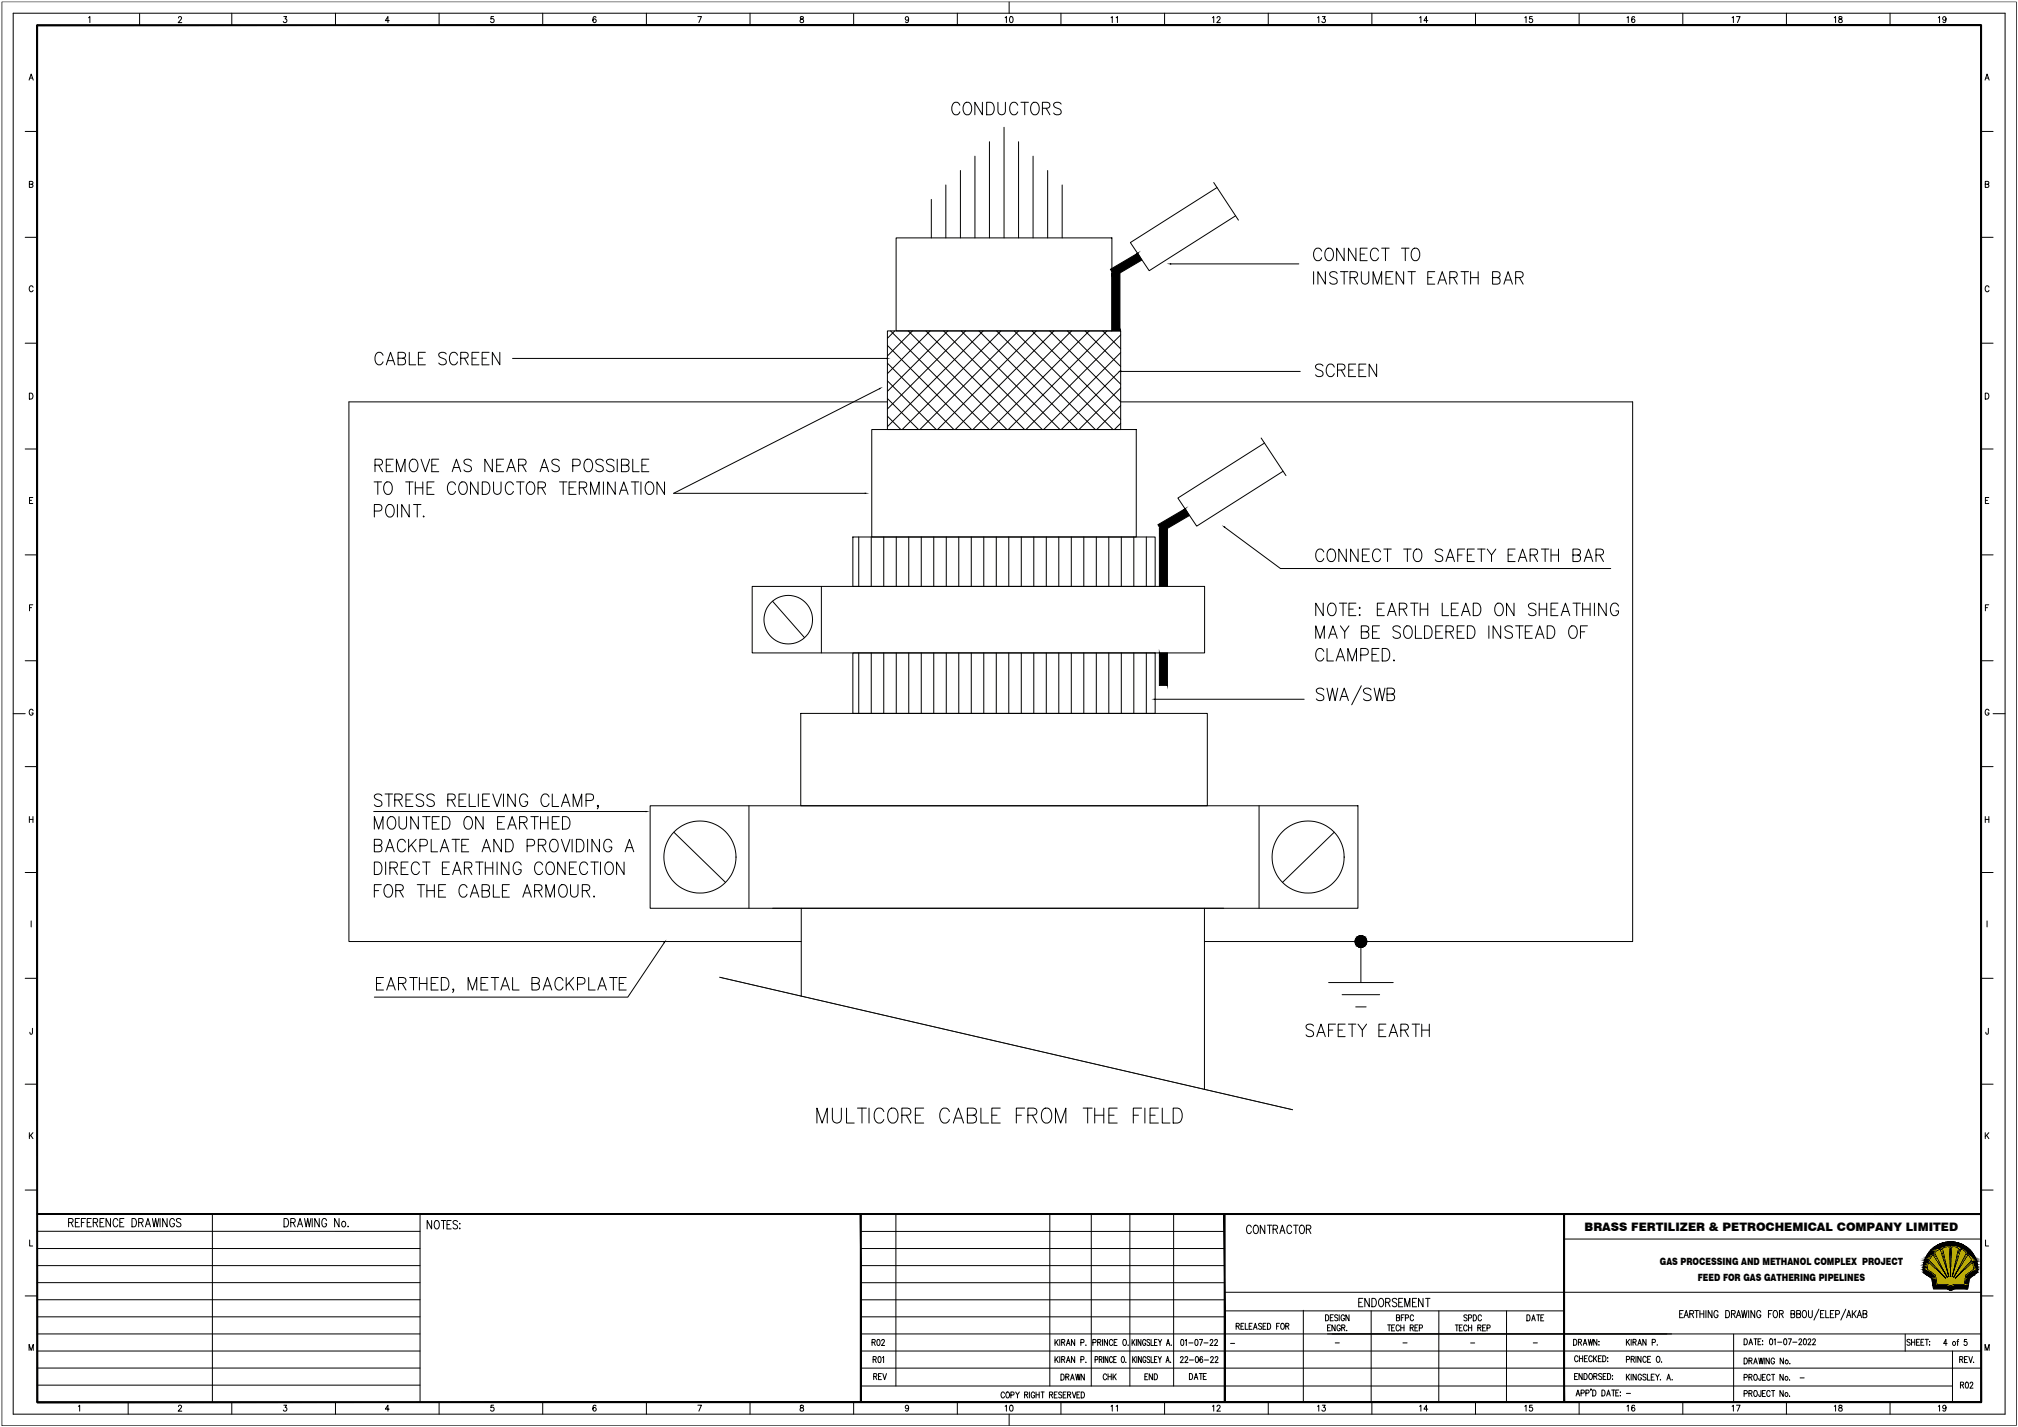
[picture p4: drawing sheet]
<svg xmlns="http://www.w3.org/2000/svg" width="1189mm" height="841mm" viewBox="0 0 1189 841" stroke-linecap="round" stroke-linejoin="round" font-family="sans-serif">
<defs><g id="words">
<text font-size="6.9" x="933" y="725">BRASS FERTILIZER &amp; PETROCHEMICAL COMPANY LIMITED</text>
<g font-size="5.9">
<text x="978" y="746">GAS PROCESSING AND METHANOL COMPLEX PROJECT</text>
<text x="1000" y="755">FEED FOR GAS GATHERING PIPELINES</text>
</g>
</g></defs>
<!-- layer: 0 -->
<g fill="none" stroke="#000" stroke-width=".59">
<path d="M565 62a2.4 2.4 0 0 0-2-2 2.4 2.4 0 0 0-2 3v2a2.4 2.4 0 0 0 2 3 2.4 2.4 0 0 0 2-2M569 61v-1a4 4 0 0 1 4 3 4 4 0 0 1-2 4v1a4 4 0 0 1-4-3 4 4 0 0 1 2-4zM579 60v8l-5-8v8M581 60a4 4 0 0 1 5 4 4 4 0 0 1-5 4zM588 60v6a2.2 2.2 0 0 0 2 2 2.2 2.2 0 0 0 2-2v-6M592 75v65M600 62a2.4 2.4 0 0 0-3-2 2.4 2.4 0 0 0-2 3v2a2.4 2.4 0 0 0 2 3 2.4 2.4 0 0 0 3-2M601 60h5M604 60v8M608 61l1-1a4 4 0 0 1 3 3 4 4 0 0 1-1 4l-1 1a4 4 0 0 1-3-3 4 4 0 0 1 1-4zM614 64l4-1 1-1-1-1-1-1h-3v8M616 64l3 4"/>
<path d="M625 61a2.4 2.4 0 0 0-2-1 2.4 2.4 0 0 0-2 2v1l4 1a1.8 1.8 0 0 1 0 2 1.8 1.8 0 0 1-1 2l-3-1M574 92v48M583 84v56M600 84v56M609 92v48M549 118v22M557 109v31M566 100v40M617 100v40M626 109v31M715 108l15 22M717 111l-51 32 11 17 51-33"/>
<path d="M528 140h127v55h-127zM690 156h75M779 148a2.4 2.4 0 0 0-3-2 2.4 2.4 0 0 0-2 3v2a2.4 2.4 0 0 0 2 3 2.4 2.4 0 0 0 3-2M782 147v-1a4 4 0 0 1 4 3 4 4 0 0 1-2 4v1a4 4 0 0 1-4-3 4 4 0 0 1 2-4zM792 146v8l-5-8v8M799 146v8l-5-8v8M801 150h3M805 146h-4v8h4M812 148a2.4 2.4 0 0 0-3-2 2.4 2.4 0 0 0-2 3v2a2.4 2.4 0 0 0 2 3 2.4 2.4 0 0 0 3-2M814 146h4M816 146v8M826 146h4"/>
<path d="M828 146v8M833 147v-1a4 4 0 0 1 4 3 4 4 0 0 1-2 4v1a4 4 0 0 1-4-3 4 4 0 0 1 2-4zM774 160v7M781 160v7l-5-7v7M788 161a2.4 2.4 0 0 0-3-1 2.4 2.4 0 0 0-2 2l1 1 3 1a1.8 1.8 0 0 1 1 2 1.8 1.8 0 0 1-2 1h-2l-1-1M790 160h4M792 160v7M795 164l4-1 1-1-1-1-1-1h-3v7M798 164l2 3M802 160v5a2.2 2.2 0 0 0 2 2 2.2 2.2 0 0 0 2-2v-5M809 167v-7l2 7 3-7v7M817 164h2"/>
<path d="M821 160h-4v7h4M827 160v7l-4-7v7M829 160h5M832 160v7M841 164h3M845 160h-4v7h4M847 167l3-7 2 7M848 165h3M854 164l4-1 1-1-1-1-1-1h-3v7M856 164l3 3M861 160h4M863 160v7"/>
<path d="M866 164h5M866 160v7M871 160v7M879 164l4-1 1-1-1-1-1-1h-3v7h3a2 2 0 0 0 2-1 2 2 0 0 0-2-2M886 167l2-7 3 7M887 165h3M893 164h3l1-2a1.7 1.7 0 0 0-1-2h-3v7M895 164l2 3M523 195h137v58h-137zM525 195l58 58M527 195l-4 4M535 195l58 58"/>
<path d="M538 195l-15 15M545 195l59 58M548 195l-25 25M556 195l58 58M558 195l-35 36M566 195l58 58M569 195l-46 46M577 195l58 58M579 195l-56 56M587 195l58 58M590 195l-58 58M598 195l58 58"/>
<path d="M600 195l-58 58M608 195l52 52M610 195l-58 58M618 195l42 42h302v318h-252M621 195l-58 58M629 195l31 31M631 195l-58 58M639 195l21 21M642 195l-58 58M650 195l10 11M652 195l-58 58M660 195h.1"/>
<path d="M660 197l-56 56M226 209a2.4 2.4 0 0 0-3-1 2.4 2.4 0 0 0-2 2v2a2.4 2.4 0 0 0 2 3 2.4 2.4 0 0 0 3-2M228 215l2-7 3 7M229 213h3M235 211h2a1.7 1.7 0 0 0 2-2 1.7 1.7 0 0 0-2-1h-2v7h2a2 2 0 0 0 2-2 2 2 0 0 0-2-2M241 208v7h4M246 211h3M251 208h-5v7h5M263 209a2.4 2.4 0 0 0-3-1 2.4 2.4 0 0 0-2 1l1 1 3 2a1.8 1.8 0 0 1 1 2 1.8 1.8 0 0 1-2 1h-1l-2-1M270 209a2.4 2.4 0 0 0-3-1 2.4 2.4 0 0 0-2 2v2a2.4 2.4 0 0 0 2 3 2.4 2.4 0 0 0 3-2M271 211h4l1-1v-2h-2h-3v7M274 211l2 4"/>
<path d="M278 211h3M282 208h-4v7h4M284 211h3M288 208h-4v7h4M294 208v7l-4-7v7M302 211h220M523 214l39 39M523 204l49 49M660 208l-45 45M660 218l-35 35M661 219h105M779 216a2.4 2.4 0 0 0-2-2 2.4 2.4 0 0 0-2 2l1 1 3 2a1.8 1.8 0 0 1 0 2 1.8 1.8 0 0 1-1 1h-2l-1-1"/>
<path d="M786 216a2.4 2.4 0 0 0-3-1 2.4 2.4 0 0 0-2 2v2a2.4 2.4 0 0 0 2 3 2.4 2.4 0 0 0 3-2M788 218h4v-1v-2h-1h-3v7M790 218l2 4M795 218h2M799 215h-4v7h4M801 218h2M805 215h-4v7h4M811 215v7l-4-7v7M518 229l-121 62h113M523 237h-317v318h266M523 235l18 18M523 224l29 29"/>
<path d="M660 229l-24 24M660 239l-14 14M514 253h155v63h-155zM523 245l8 8M660 250l-3 3M743 258l15 22M221 274h4v-1v-2h-1h-3v7M223 274l2 4M228 274h2M232 271h-4v7h4M234 278v-7l2 7 3-7v7M242 271h1a4 4 0 0 1 3 3 4 4 0 0 1-1 4h-1a4 4 0 0 1-3-3 4 4 0 0 1 1-4z"/>
<path d="M248 271l3 7 2-7M254 274h3M258 271h-4v7h4M266 278l3-7 2 7M267 276h3M278 272a2.4 2.4 0 0 0-3-1 2.4 2.4 0 0 0-2 1l1 1 3 2a1.8 1.8 0 0 1 1 2 1.8 1.8 0 0 1-2 1h-2l-1-1M290 271v7l-4-7v7M293 274h2M297 271h-4v7h4M299 278l2-7 3 7M300 276h3M306 274h3l1-1v-2h-2h-2v7"/>
<path d="M308 274l2 4M318 278l3-7 2 7M319 276h3M330 272a2.4 2.4 0 0 0-3-1 2.4 2.4 0 0 0-2 1l1 1 3 2a1.8 1.8 0 0 1 0 2 1.8 1.8 0 0 1-1 1h-2l-1-1M337 274h3a2 2 0 0 0 2-1 2 2 0 0 0-2-2h-3v7M345 271h1a4 4 0 0 1 3 3 4 4 0 0 1-1 4h-1a4 4 0 0 1-3-3 4 4 0 0 1 1-4zM355 272a2.4 2.4 0 0 0-2-1 2.4 2.4 0 0 0-2 1l1 1 3 2a1.8 1.8 0 0 1 0 2 1.8 1.8 0 0 1-1 1h-2l-1-1M362 272a2.4 2.4 0 0 0-3-1 2.4 2.4 0 0 0-2 1l1 1 3 2a1.8 1.8 0 0 1 1 2 1.8 1.8 0 0 1-2 1h-2l-1-1M364 271v7M366 274h4l1-1-1-2h-1h-3v7h3a1.9 1.9 0 0 0 2-2 1.9 1.9 0 0 0-2-2M373 271v7h4M378 274h3"/>
<path d="M382 271h-4v7h4M745 261l-51 33 11 16 51-32M220 284h5M223 284v7M227 284a3 3 0 0 1 4 2 3 3 0 0 1 0 4 2.4 2.4 0 0 1-3 1 2.4 2.4 0 0 1-2-2v-2zM228 298a2.5 2.5 0 0 1 4 2v2a2.5 2.5 0 0 1-2 3 2.5 2.5 0 0 1-3-3v-3zM234 297v8M239 284h4M241 297v8l-4-8v8M241 284v7M244 297h4M245 284v7"/>
<path d="M245 287h4M246 297v8M249 284v7M252 287h2M256 284h-4v7h4M268 286a2.4 2.4 0 0 0-3-2 2.4 2.4 0 0 0-1 3v2a2.4 2.4 0 0 0 1 2 2.4 2.4 0 0 0 3-1M272 284a3 3 0 0 1 3 2 3 3 0 0 1 0 4 2.4 2.4 0 0 1-3 1 2.4 2.4 0 0 1-2-2v-2zM282 284v7l-5-7v7M284 284a4 4 0 0 1 5 4 4 4 0 0 1-5 3zM291 284v5a2.2 2.2 0 0 0 2 2 2.2 2.2 0 0 0 2-2v-5M302 286a2.4 2.4 0 0 0-2-2 2.4 2.4 0 0 0-2 3v2a2.4 2.4 0 0 0 2 2 2.4 2.4 0 0 0 2-1M304 284h5"/>
<path d="M307 284v7M311 284a3 3 0 0 1 4 2 3 3 0 0 1 0 4 2.4 2.4 0 0 1-3 1 2.4 2.4 0 0 1-2-2v-3zM317 287h3a1.7 1.7 0 0 0 1-1 1.7 1.7 0 0 0-1-2h-3v7M319 287l2 4M330 284h4M332 284v7M335 287h3M339 284h-4v7h4M341 287h3a1.7 1.7 0 0 0 2-1 1.7 1.7 0 0 0-2-2h-3v7M343 287l3 4M348 291v-7l2 7 3-7v7M356 284v7"/>
<path d="M362 284v7l-4-7v7M365 291l2-7 3 7M366 289h3M372 284h4M374 284v7M378 284v7M381 284a3 3 0 0 1 4 2 3 3 0 0 1 0 4 2.4 2.4 0 0 1-3 1 2.4 2.4 0 0 1-2-2v-2zM391 284v7l-4-7v7M221 301h2a1.9 1.9 0 0 0 2-2 1.9 1.9 0 0 0-2-2h-2v8M250 304v1v-1M502 316h179v30h-179zM506 316v30"/>
<path d="M513 316v30M521 316v30M528 316v30M535 316v30M543 316v30M550 316v30M557 316v30M565 316v30M572 316v30M580 316v30M587 316v30M594 316v30"/>
<path d="M602 316v30M609 316v30M616 316v30M624 316v30M631 316v30M638 316v30M646 316v30M653 316v30M661 316v30M668 316v30M675 316v30M721 311l33 24h195"/>
<path d="M780 325a2.4 2.4 0 0 0-3-1 2.4 2.4 0 0 0-2 2v2a2.4 2.4 0 0 0 2 3 2.4 2.4 0 0 0 3-2M783 324h1a4 4 0 0 1 3 2 4 4 0 0 1-1 5h-1a4 4 0 0 1-3-3 4 4 0 0 1 1-4zM793 324v7l-4-7v7M800 324v7l-4-7v7M803 327h2M807 324h-4v7h4M813 325a2.4 2.4 0 0 0-3-1 2.4 2.4 0 0 0-1 2v2a2.4 2.4 0 0 0 1 3 2.4 2.4 0 0 0 3-2M815 324h5M817 324v7M827 324h4M829 324v7M834 324h1a4 4 0 0 1 3 2 4 4 0 0 1-2 5 4 4 0 0 1-4-3 4 4 0 0 1 2-4z"/>
<path d="M850 325a2.4 2.4 0 0 0-2-2 2.4 2.4 0 0 0-2 2v1l3 2a1.8 1.8 0 0 1 1 2 1.8 1.8 0 0 1-2 1h-2v-1M852 331l2-7 3 7M853 329h3M859 327h2M863 324h-4v7M864 327h3M869 324h-5v7h5M870 324h5M873 324v7M876 324l3 3 2-3M879 327v4M888 327h3"/>
<path d="M893 324h-5v7h5M894 331l3-7 3 7M895 329h4M901 327h3l2-1a1.7 1.7 0 0 0-2-2h-3v7M904 327l2 4M908 324h4M910 324v7M914 327h4M914 324v7M918 324v7M927 327h2l2-1a1.8 1.8 0 0 0-2-2h-2v7h2a1.9 1.9 0 0 0 2-2 1.9 1.9 0 0 0-2-2M933 331l3-7 2 7"/>
<path d="M934 329h3M940 327h4l1-1-1-2h-1h-3v7M942 327l3 4M443 346h267v39h-267zM455 354l19 22M484 346v39M780 355v8l-5-8v8M783 356a3 3 0 0 1 4 1 3 3 0 0 1 0 4 2.4 2.4 0 0 1-3 2 2.4 2.4 0 0 1-2-3v-3zM789 355h4M791 355v8M795 359h2M799 355h-4v8h4"/>
<path d="M801 358v1zM811 359h3M816 355h-5v8h5M824 359h3a1.8 1.8 0 0 0 2-1 1.8 1.8 0 0 0-1-2l-4-1v8M827 359l2 4M831 355h4M833 355v8M837 359h4M837 355v8M841 355v8M850 355v8h3M855 359h3"/>
<path d="M859 355h-4v8h4M868 355a4 4 0 0 1 4 4 4 4 0 0 1-4 4zM882 356a3 3 0 0 1 4 1 3 3 0 0 1-1 4 2.4 2.4 0 0 1-3 2 2.4 2.4 0 0 1-1-3v-3zM892 355v8l-4-8v8M905 357a2.4 2.4 0 0 0-3-2 2.4 2.4 0 0 0-2 2l1 1 3 2a1.8 1.8 0 0 1 1 2 1.8 1.8 0 0 1-2 1h-2l-1-1M907 359h4M907 355v8M911 355v8M914 359h2M918 355h-4v8h4M927 355h4M929 355v8"/>
<path d="M932 359h5M932 355v8M937 355v8M939 355v8M946 355v8l-4-8v8M954 357a2.4 2.4 0 0 0-3-2 2.4 2.4 0 0 0-2 3v2a2.4 2.4 0 0 0 2 3 2.4 2.4 0 0 0 3-3h-2M775 376v-7l3 7 2-7v7M783 376l2-7 3 7M784 374h3M790 369l2 3 3-3M792 372v4M801 362v1z"/>
<path d="M802 372h3l1-1a1.7 1.7 0 0 0-1-2h-3v7h3a2 2 0 0 0 1-2 2 2 0 0 0-1-2M809 372h2M813 369h-4v7h4M817 363l3-8 2 8M818 360h4M825 370a2.4 2.4 0 0 0-2-1 2.4 2.4 0 0 0-2 2v1l3 1a1.8 1.8 0 0 1 1 2 1.8 1.8 0 0 1-2 1h-2v-1M828 369a2.5 2.5 0 0 1 4 3v1a2.5 2.5 0 0 1-3 3 2.5 2.5 0 0 1-2-3v-2zM834 369v7h4M839 369a4 4 0 0 1 5 4 4 4 0 0 1-5 3zM846 372h2M850 369h-4v7h4M852 372h3l1-1a1.7 1.7 0 0 0-1-2h-3v7"/>
<path d="M854 372l2 4M859 372h2M861 363l3-8 2 8M862 360h3M863 369h-4v7h4M864 369a4 4 0 0 1 5 4 4 4 0 0 1-5 3zM877 369v7M884 369v7l-4-7v7M891 370a2.4 2.4 0 0 0-2-1 2.4 2.4 0 0 0-2 2v1l3 1a1.8 1.8 0 0 1 1 2 1.8 1.8 0 0 1-2 1h-2v-1M893 369h4M895 369v7M899 372h2"/>
<path d="M903 369h-4v7h4M905 376l2-7 3 7M906 374h3M912 369a4 4 0 0 1 4 4 4 4 0 0 1-4 3zM920 363l2-8 3 8M921 360h3M925 369h1a4 4 0 0 1 3 3 4 4 0 0 1-1 4h-1a4 4 0 0 1-3-3 4 4 0 0 1 1-4zM931 372h3M935 369h-4v7M502 385h179v35h-179zM506 385v35M513 385v35"/>
<path d="M521 385v35M528 385v35M535 385v35M543 385v35M550 385v35M557 385v35M565 385v35M572 385v35M580 385v35M587 385v35M594 385v35M602 385v35"/>
<path d="M609 385v35M616 385v35M624 385v35M631 385v35M638 385v35M646 385v35M653 385v35M661 385v35M668 385v35M675 385v35M780 384a2.4 2.4 0 0 0-3-2 2.4 2.4 0 0 0-2 3v2a2.4 2.4 0 0 0 2 3 2.4 2.4 0 0 0 3-2M782 382v8h4"/>
<path d="M787 390l3-8 2 8M788 387h3M794 390v-8l3 8 2-8v8M802 386h2a1.9 1.9 0 0 0 2-2 1.9 1.9 0 0 0-2-2h-2v8M808 386h3M812 382h-4v8h4M814 382a4 4 0 0 1 5 4 4 4 0 0 1-5 4zM821 389h1M680 412h88M780 407a2.4 2.4 0 0 0-3-2 2.4 2.4 0 0 0-2 2l1 1 3 2a1.8 1.8 0 0 1 1 2 1.8 1.8 0 0 1-2 1h-1l-2-1M782 406l1 7 2-7 2 7 1-7M789 413l3-7 2 7"/>
<path d="M790 410h3M802 404l-6 11M808 407a2.4 2.4 0 0 0-3-2 2.4 2.4 0 0 0-2 2l1 1 3 2a1.8 1.8 0 0 1 1 2 1.8 1.8 0 0 1-2 1h-2l-1-1M810 406l1 7 2-7 1 7 2-7M817 409h4l1-1-1-2h-1h-3v7h3a2 2 0 0 0 2-2 2 2 0 0 0-2-2M472 420h239v55h-239zM220 478h161M225 469a2.4 2.4 0 0 0-2-1 2.4 2.4 0 0 0-2 2v1l3 1a1.8 1.8 0 0 1 1 2 1.8 1.8 0 0 1-2 1h-2v-1M227 468h4M229 468v7M233 471h2l2-1a1.7 1.7 0 0 0-2-2h-2v7M235 471l2 4"/>
<path d="M239 471h3M243 468h-4v7h4M250 469a2.4 2.4 0 0 0-3-1 2.4 2.4 0 0 0-2 2l1 1 3 1a1.8 1.8 0 0 1 1 2 1.8 1.8 0 0 1-2 1h-2l-1-1M256 469a2.4 2.4 0 0 0-3-1 2.4 2.4 0 0 0-2 2l1 1 3 1a1.8 1.8 0 0 1 1 2 1.8 1.8 0 0 1-2 1h-2l-1-1M264 471h3l1-1a1.7 1.7 0 0 0-1-2h-3v7M266 471l2 4M270 471h3M275 468h-5v7h5M276 468v7h4M282 468v7M284 471h3M288 468h-4v7h4"/>
<path d="M290 468l3 7 2-7M297 468v7M304 468v7l-5-7v7M311 470a2.4 2.4 0 0 0-3-2 2.4 2.4 0 0 0-2 3v2a2.4 2.4 0 0 0 2 2 2.4 2.4 0 0 0 3-2h-2M323 470a2.4 2.4 0 0 0-2-2 2.4 2.4 0 0 0-2 3v2a2.4 2.4 0 0 0 2 2 2.4 2.4 0 0 0 2-1M325 468v7h4M331 475l2-7 3 7M332 473h3M338 475v-7l2 7 3-7v7M345 472h3a2 2 0 0 0 2-2 2 2 0 0 0-2-2h-3v7M352 475v2M383 475h417v60h-417z"/>
<path d="M441 475v60M742 475v60M221 489v-8l2 8 3-8v8M221 498h3l1-1v-2h-2h-2v7h2a1.9 1.9 0 0 0 2-2 1.9 1.9 0 0 0-2-2M228 500h3M229 482l1-1a4 4 0 0 1 3 3 4 4 0 0 1-1 4 3 3 0 0 1-4-1 3 3 0 0 1 0-4zM235 481v6a2.2 2.2 0 0 0 2 2 2.2 2.2 0 0 0 3-2v-6M239 496a2.4 2.4 0 0 0-3-1 2.4 2.4 0 0 0-2 2v2a2.4 2.4 0 0 0 2 3 2.4 2.4 0 0 0 3-2M241 495v7M242 498l3 4M245 495l-4 5M246 481v8l-4-8v8"/>
<path d="M247 499h3a2 2 0 0 0 2-2 2 2 0 0 0-2-2h-3v7M249 481h4M251 481v8M254 495v7h4M255 485h2M259 481h-4v8h4M260 500h3M261 481a4 4 0 0 1 4 4 4 4 0 0 1-4 4zM266 495h5M269 495v7M272 498h3M275 482a3 3 0 0 1 3 1 3 3 0 0 1 0 4 2.4 2.4 0 0 1-3 2 2.4 2.4 0 0 1-2-3l1-3z"/>
<path d="M276 495h-4v7h4M285 481v8l-5-8v8M285 500h3M293 485h3M295 495v7l-4-7v7M297 481h-4v8h4M298 495a4 4 0 0 1 4 3 4 4 0 0 1-4 4zM299 489l3-8 2 8M300 486h3M306 485l4-1 1-1-1-1-1-1h-3v8M308 485l3 4M311 499h2a2 2 0 0 0 2-2 2 2 0 0 0-2-2h-2v7"/>
<path d="M313 481h4M315 481v8M317 498h4l1-1-1-2h-1h-3v7M318 485h5M318 481v8M319 498l3 4M323 481v8M325 495h1a4 4 0 0 1 3 3 4 4 0 0 1-1 4h-1a4 4 0 0 1-3-3 4 4 0 0 1 1-4zM325 485h3M329 481h-4v8h4M331 495l2 7 3-7M331 481a4 4 0 0 1 5 4 4 4 0 0 1-5 4z"/>
<path d="M337 495v7M340 495a4 4 0 0 1 4 3 4 4 0 0 1-4 4zM346 495v7M353 495v7l-4-7v7M360 496a2.4 2.4 0 0 0-2-1 2.4 2.4 0 0 0-2 2v2a2.4 2.4 0 0 0 2 3 2.4 2.4 0 0 0 2-3h-1M369 500h3M397 490l30 30M786 490l-30 30M221 508a4 4 0 0 1 4 4 4 4 0 0 1-4 3zM227 502l3-7 2 7M227 508v7M230 512l3-1 1-1v-1l-1-1h-3v7"/>
<path d="M232 512l2 3M236 512h3M240 508h-4v7h4M247 510a2.4 2.4 0 0 0-3-2 2.4 2.4 0 0 0-2 3v2a2.4 2.4 0 0 0 2 2 2.4 2.4 0 0 0 3-1M249 508h4M251 508v7M259 502l3-7 2 7M261 512h2M265 508h-4v7h4M267 515l2-7 3 7M268 513h3M274 512h2a1.7 1.7 0 0 0 2-2 1.7 1.7 0 0 0-2-2h-2v7"/>
<path d="M276 512l2 3M280 508h5M282 508v7M284 502l3-7 2 7M286 512h4M286 508v7M290 508v7M293 508v7M300 508v7l-5-7v7M307 510a2.4 2.4 0 0 0-3-2 2.4 2.4 0 0 0-2 3v2a2.4 2.4 0 0 0 3 2 2.4 2.4 0 0 0 2-2h-2M320 510a2.4 2.4 0 0 0-3-2 2.4 2.4 0 0 0-2 3v2a2.4 2.4 0 0 0 2 2 2.4 2.4 0 0 0 3-1M323 508a3 3 0 0 1 4 2 3 3 0 0 1-1 4 2.4 2.4 0 0 1-3 1 2.4 2.4 0 0 1-1-2v-3z"/>
<path d="M333 508v7l-4-7v7M335 512h3M340 508h-5v7h5M346 510a2.4 2.4 0 0 0-3-2 2.4 2.4 0 0 0-2 3v2a2.4 2.4 0 0 0 2 2 2.4 2.4 0 0 0 3-1M348 508h4M350 508v7M354 508v7M358 508a3 3 0 0 1 3 2 3 3 0 0 1 0 4 2.4 2.4 0 0 1-3 1 2.4 2.4 0 0 1-2-2l1-3zM368 508v7l-5-7v7M368 502l3-7 2 7M221 525h2M225 521h-4v8"/>
<path d="M227 522l1-1a4 4 0 0 1 3 3 4 4 0 0 1-1 4l-1 1a4 4 0 0 1-3-3 4 4 0 0 1 1-4zM233 525h4l1-2-1-1-1-1h-3v8M235 525l3 4M246 521h4M248 521v8M251 525h5M251 521v8M256 521v8M258 525h3M263 521h-5v8h5M275 523a2.4 2.4 0 0 0-3-2 2.4 2.4 0 0 0-2 3v2a2.4 2.4 0 0 0 2 3 2.4 2.4 0 0 0 3-2M277 529l3-8 2 8"/>
<path d="M278 526h3M284 525h4v-2v-1l-1-1h-3v8h3a2 2 0 0 0 1-2 2 2 0 0 0-1-2M291 521v8h3M296 525h3M300 521h-4v8h4M308 529l3-8 2 8M309 526h3M315 525h4v-2v-1l-1-1h-3v8M317 525l2 4M322 529v-8l2 8 3-8v8M330 522l1-1a4 4 0 0 1 3 3 4 4 0 0 1-1 4l-1 1a4 4 0 0 1-3-3 4 4 0 0 1 1-4zM336 521v6a2.2 2.2 0 0 0 2 2 2.2 2.2 0 0 0 3-2v-6"/>
<path d="M343 525h4v-2v-1l-1-1h-3v8M345 525l2 4M350 528h.1M455 535h266M472 535v52M710 535v107M391 556l-21 32h-149M802 555v24M222 580h2M226 576h-4v7h4M235 580h3a1.8 1.8 0 0 0 1-2 1.8 1.8 0 0 0-1-2h-3v7M237 580l2 3"/>
<path d="M241 576h5M244 576v7M247 580h4M247 576v7M251 576v7M254 580h3M258 576h-4v7h4M260 576a4 4 0 0 1 5 4 4 4 0 0 1-5 3zM283 580h3M287 576h-4v7h4M289 576h5M292 576v7"/>
<path d="M302 576v7h4M313 580h3a1.8 1.8 0 0 0 2-2 1.8 1.8 0 0 0-2-2h-3v7h3a2 2 0 0 0 2-1 2 2 0 0 0-2-2M332 578a2.4 2.4 0 0 0-3-2 2.4 2.4 0 0 0-2 3v2a2.4 2.4 0 0 0 2 2 2.4 2.4 0 0 0 3-1M334 576v7M335 579l3 4M338 576l-4 5M347 576v7h4M359 576h5M361 576v7M365 580h2M369 576h-4v7h4M424 576h1"/>
<path d="M425 576h.1M426 576h.1M426 576v1M427 577h1M428 577h1M429 577l2 1M431 578h.1M431 578h1M432 578h2M434 578h1M435 578l1 1M436 579h.1"/>
<path d="M437 579h2M439 579v1M440 580h.1M441 580h.1M441 580h1M783 579h38M228 583l2-7 3 7M229 581h3M267 583v2M276 583v-7l2 7 3-7v7M295 583l3-7 2 7M296 581h3"/>
<path d="M320 583l3-7 2 7M321 581h3M340 580h3a2 2 0 0 0 2-2 2 2 0 0 0-2-2h-3v7M352 583l3-7 2 7M353 581h3M442 580l2 1M444 581h.1M444 581h1M445 581h1M446 581h1M447 581h.1M448 581h.1"/>
<path d="M448 581l2 1M451 582h1M452 582l1 1M453 583h.1M453 583h1M454 583h.1M454 583h1M455 583h1M456 583l2 1M458 584h1M459 584h.1M459 584h1"/>
<path d="M461 584l1 1M462 585h.1M463 585h.1M463 585h1M464 585l2 1M466 586h1M467 586h1M468 586l2 1M470 587h1M472 587h.1M473 587h.1M474 587h.1"/>
<path d="M474 588h.1M475 588h1M476 588h.1M476 588h2M478 588l1 1M479 589h2M481 589h.1M481 589h1M482 589l1 1M483 590h1M484 590h.1M485 590h1"/>
<path d="M486 590l1 1M487 591h2M489 591h.1M489 591h1M490 591h.1M490 591h1M491 591v1M491 592h2M493 592h1M495 592l2 1M498 593h.1M499 593h.1"/>
<path d="M499 593h1M500 594h.1M500 594h1M501 594h.1M501 594h1M502 594h1M503 594l1 1M504 595h2M506 595h1M507 595l1 1M509 596h.1M510 596h.1"/>
<path d="M510 596h3M513 596l1 1M514 597h1M515 597h2M517 597l1 1M518 598h.1M519 598h.1M520 598h.1M520 598h1M521 598l2 1M523 599h1M524 599h2"/>
<path d="M526 599l1 1M527 600h1M791 586h22M799 593h6M528 600h.1M528 600h1M529 600h.1M530 600h.1M530 600l2 1M533 601h1M534 601h.1M534 602h3"/>
<path d="M537 602h.1M537 602h1M538 602h.1M538 602l2 1M540 603h1M541 603l3 1M544 604h1M545 604h1M546 604h.1M546 604h1M547 604h.1M547 604l1 1"/>
<path d="M548 605h.1M548 605h1M549 605l3 1M552 606h1M553 606h.1M554 606h.1M554 606h1M556 606v1M556 607h1M557 607h2M559 607h1M560 607l1 1"/>
<path d="M561 608h3M564 608l1 1M565 609h.1M566 609h.1M567 609h1M568 609l1 1M569 610h2M571 610h.1M571 610h1M572 610l2 1M574 611h.1M574 611h1"/>
<path d="M575 611h1M576 611h.1M577 611h.1M578 612h.1M578 612h1M579 612h.1M580 612h.1M581 612l2 1M583 613h1M584 613h.1M584 613h1M585 613h1"/>
<path d="M586 613l1 1M588 614h.1M588 614h1M589 614h1M591 614l1 1M592 615h1M593 615h.1M593 615h1M594 615h.1M594 615h1M595 615l1 1M596 616h1"/>
<path d="M597 616h2M599 616l1 1M601 617h.1M602 617h.1M603 617h.1M603 617l2 1M605 618h1M606 618h1M607 618h1M608 618l1 1M609 619h.1M609 619h1"/>
<path d="M610 619h1M611 619h.1M612 619h.1M612 619v1M613 620h2M774 605a2.4 2.4 0 0 0-3-2 2.4 2.4 0 0 0-2 2l1 1 3 2a1.8 1.8 0 0 1 1 2 1.8 1.8 0 0 1-2 1h-2l-1-1M776 611l2-7 3 7M777 608h3M783 607h2M787 604h-4v7M788 607h3M792 604h-4v7h4"/>
<path d="M794 604h5M797 604v7M800 604l3 3 2-3M803 607v4M812 607h3M816 604h-4v7h4M818 611l3-7 2 7M819 608h3M825 607h4l1-1-1-2h-1h-3v7M828 607l2 4M832 604h4M834 604v7"/>
<path d="M838 607h4M838 604v7M842 604v7M615 620h1M616 620h.1M616 620l2 1M618 621h1M619 621h1M620 621h1M621 622h.1M621 622h1M622 622h1"/>
<path d="M623 622l3 1M626 623h1M627 623h1M628 623l2 1M630 624h.1M630 624h1M631 624h.1M631 624h2M633 624l1 1M635 625h.1M636 625h.1M636 625h1"/>
<path d="M638 625l1 1M639 626h1M640 626h.1M640 626h1M641 626h.1M641 626h1M642 626l4 1M646 627l1 1M647 628h1M649 628h.1M650 628h.1M650 628h1"/>
<path d="M651 628l1 1M652 629h1M653 629h1M654 629l3 1M657 630h1M658 630h.1M659 630h.1M660 630l1 1M661 631h2M663 631h1M664 631l1 1M665 632h.1"/>
<path d="M665 632h1M666 632h1M667 632h1M668 632h.1M668 632l1 1M669 633h.1M670 633h.1M670 633h1M671 633h.1M672 633h.1M673 633l1 1M674 634h3"/>
<path d="M677 634v1M677 635h1M678 635h.1M678 635h2M680 635h1M681 635l1 1M683 636h.1M683 636h1M684 636h1M685 636h1M686 637h.1M686 637h1"/>
<path d="M687 637h1M688 637h.1M688 637h1M689 637h1M690 637l2 1M692 638h1M694 638h.1M694 638l1 1M695 639h.1M696 639h.1M696 639h1M697 639h1"/>
<path d="M698 639h.1M698 639l1 1M699 640h1M700 640h1M701 640h1M490 653v6a2.6 2.6 0 0 0 3 3 2.6 2.6 0 0 0 3-3v-6M499 653v9h4M505 653h5M508 653v9M512 653v9M521 655a2.9 2.9 0 0 0-4-2 2.9 2.9 0 0 0-2 3 4 4 0 0 0 4 6l2-2M524 653a3 3 0 0 1 5 3 4 4 0 0 1-4 6 5 5 0 0 1-1-9z"/>
<path d="M531 657h4a2.1 2.1 0 0 0 2-2 2.1 2.1 0 0 0-2-2h-4v9M534 657l3 5M539 657h3M544 653h-5v9h5M559 655a2.9 2.9 0 0 0-3-2 2.9 2.9 0 0 0-2 3 4 4 0 0 0 3 6l2-2M563 659h4M570 657h3a2.1 2.1 0 0 0 2-2 2.1 2.1 0 0 0-2-2h-3v9h3a2.3 2.3 0 0 0 2-2 2.3 2.3 0 0 0-2-3M578 653v9h4M584 657h3M589 653h-5v9h5M599 657h3M604 653h-5v9"/>
<path d="M606 657h3a2.1 2.1 0 0 0 2-2 2.1 2.1 0 0 0-2-2h-3v9M608 657l3 5M615 653a3 3 0 0 1 5 3 4 4 0 0 1-4 6 6 6 0 0 1-1-9zM638 653h5M641 653v9M645 657h5M645 653v9M650 653v9M653 657h3M658 653h-5v9h5M668 657h3M673 653h-5v9"/>
<path d="M674 653v9M678 657h3M682 653h-4v9h4M685 653v9h4M691 653a5 5 0 0 1 5 3 5 5 0 0 1-1 5l-4 1zM702 640l2 1M704 641h.1M705 641h.1M706 641l2 1M708 642h1M709 642h2M711 642h.1"/>
<path d="M711 642l1 1M712 643h1M713 643h1M714 643h.1M714 643h1M715 643l1 1M717 644h2M719 644h.1M720 644l1 1M721 645h2M723 645h.1M723 645h1"/>
<path d="M724 645h.1M724 645l3 1M727 646h.1M728 646h.1M728 646h1M729 646l1 1M731 647h1M732 647h1M733 647h.1M733 647l1 1M734 648h.1M734 648h1"/>
<path d="M735 648h1M736 648l3 1M739 649h1M741 649h.1M742 649v1M742 650h.1M743 650h.1M743 650h2M745 650h.1M745 650l1 1M746 651h1M747 651h1"/>
<path d="M748 651h2M750 651l1 1M751 652h.1M752 652h.1M753 652l3 1M756 653h.1M756 653h3M759 653l1 1M760 654h1M761 654h.1M761 654h1M481 662v-9l3 9 3-9v9"/>
<path d="M562 662l3-9 3 9M622 662v-9l3 9 3-9v9"/>
<circle cx="464" cy="365" r="14"/>
<circle cx="412" cy="505" r="21"/>
<circle cx="771" cy="505" r="21"/>
<circle cx="802" cy="555" r="3"/>
</g>
<g fill="#000" stroke="#000" stroke-width=".59">
<path d="M689 156h1zM518 229h1zM721 310v1zM391 555h1z"/>
<path d="M654 159l3 4 13-14zM657 163l13-14 3 4z"/>
<path d="M655 161v34h5zM655 161h5v34z"/>
<path d="M682 309l3 4 13-13zM685 313l13-13 3 4z"/>
<path d="M683 312v34h5zM683 312h5v34z"/>
<path d="M683 385v19h5zM683 385h5v19z"/>
<path d="M801 552h2zM801 552h2z"/>
<path d="M801 552h2zM800 552h3z"/>
<path d="M801 558h2zM801 558h1z"/>
<path d="M800 552h4zM800 552h4z"/>
<path d="M800 558h3zM800 558h3z"/>
<path d="M800 552l4 1zM799 553l1-1 4 1z"/>
<path d="M800 558h4zM800 558h3z"/>
<path d="M799 553h6h-1zM799 553h6h-6z"/>
<path d="M799 557l5 1v-1zM799 557l5 1z"/>
<path d="M799 553l6 1v-1zM799 553l6 1h-6z"/>
<path d="M799 557h5h1zM799 557h5h-5z"/>
<path d="M799 554h6zM799 554h6h-7z"/>
<path d="M799 556l6 1v-1zM799 556l6 1h-6z"/>
<path d="M798 554l7 1v-1zM798 554l7 1h-7z"/>
<path d="M798 556h7zM798 556h7h-6z"/>
<path d="M798 555l7 1v-1zM798 555l7 1h-7z"/>
</g>
<!-- layer: Border Text -->
<g fill="none" stroke="#000" stroke-width=".59">
<path d="M52 10h1v3M105 11l1-1h1l-2 3h2M167 10h2l-1 1a1.1 1.1 0 0 1 1 2 1.1 1.1 0 0 1-2 0M229 12h-2l2-2v3M291 10h-2v1a1.1 1.1 0 0 1 2 0 1.1 1.1 0 0 1 0 2 1.1 1.1 0 0 1-2 0M351 10a1.6 1.6 0 0 0-2 1 1.6 1.6 0 0 0 2 2 1 1 0 0 0 0-2 1.1 1.1 0 0 0-2 1M411 10h2l-1 3M472 10v1a1.4 1.4 0 0 1 1 1 1.4 1.4 0 0 1 0 1 1.2 1.2 0 0 1-2-1 1.2 1.2 0 0 1 2-1v-1zM535 11a1 1 0 0 1-1 1 1 1 0 0 1 0-2 1 1 0 0 1 1 0v3h-2M592 10h1v3M595 10a1.6 1.6 0 0 1 2 2 1.6 1.6 0 0 1-2 1v-1zM655 10v3"/>
<path d="M658 10v3M714 10h1v3M717 11l1-1h1l-2 3h2M776 10h1v3M779 10h2l-1 1a1.1 1.1 0 0 1 1 2 1.1 1.1 0 0 1-2 0M836 10h1v3M841 12h-2l1-2v3M898 10h1v3M903 10h-2v1a1.1 1.1 0 0 1 2 0 1.1 1.1 0 0 1 0 2 1.1 1.1 0 0 1-2 0M958 10h1v3M963 10a1.7 1.7 0 0 0-2 1 1.7 1.7 0 0 0 1 2 1 1 0 0 0 1-1 1 1 0 0 0-1-1 1 1 0 0 0-1 1M1020 10h1v3"/>
<path d="M1023 10h2l-1 3M1081 10v3M1084 10v1a1.3 1.3 0 0 1 1 1 1.3 1.3 0 0 1 0 1 1.2 1.2 0 0 1-2-1 1.2 1.2 0 0 1 2-1v-1zM1142 10h1v3M1146 11a1 1 0 0 1-1 1 1 1 0 0 1 0-2 1 1 0 0 1 1 0v3h-1M17 47l1-3 2 3M18 46h1M1169 47l2-3 1 3M1170 46h1M17 109l2-1v-1h-2v3h2v-1M1170 109l1-1 1-1h-2v3h2v-1h-1M20 169a1.2 1.2 0 0 0-2-1 1.2 1.2 0 0 0-1 2v1a1.2 1.2 0 0 0 1 1 1.2 1.2 0 0 0 2-1"/>
<path d="M1172 169a1.2 1.2 0 0 0-2-1 1.2 1.2 0 0 0 0 2v1a1.2 1.2 0 0 0 0 1 1.2 1.2 0 0 0 2-1M17 232a1.8 1.8 0 0 1 2 1 1.8 1.8 0 0 1-2 2zM1170 232a1.8 1.8 0 0 1 2 1 1.8 1.8 0 0 1-2 2zM17 295h2M19 293h-2v4h2M1170 295h1M1172 293h-2v4h2M17 358h2M19 356h-2v4M1170 358h1M1172 356h-2v4M20 419a1.2 1.2 0 0 0-2-1 1.2 1.2 0 0 0-1 1v1a1.2 1.2 0 0 0 1 2 1.4 1.4 0 0 0 2-2h-1"/>
<path d="M1172 419a1.2 1.2 0 0 0-2-1 1.2 1.2 0 0 0 0 1v1a1.1 1.1 0 0 0 1 2 1.1 1.1 0 0 0 1-2h-1M17 481v4M17 483h2M19 481v4M1170 483h2M1170 481v4M1172 481v4M18 543v3M1171 543v3M19 606v3h-1v-1M1171 606v3h-1v-1M17 668v3"/>
<path d="M18 669l1 2M19 668l-2 2M1170 668v3M1170 669l2 2M1172 668l-2 2M47 718h-3v5h3M50 718h-2v5M54 718h-3v5h3M61 718h-2v5h2M65 718v5l-3-5v5M69 719a1.5 1.5 0 0 0-1-1 1.5 1.5 0 0 0-1 2v1a1.5 1.5 0 0 0 1 2 1.5 1.5 0 0 0 1-1M73 718h-2v5h2"/>
<path d="M78 718a2.5 2.5 0 0 1 2 3 2.5 2.5 0 0 1-2 2zM90 718l1 5 1-5 1 5 1-5M94 718v5M98 718v5l-2-5v5M103 719a1.5 1.5 0 0 0-2-1 1.5 1.5 0 0 0-1 2v1a1.5 1.5 0 0 0 1 2 1.5 1.5 0 0 0 2-2h-1M107 719l-1-1-2 1v1l2 1a1.4 1.4 0 0 1 0 2 1.4 1.4 0 0 1-2-1M167 718a2.5 2.5 0 0 1 3 3 2.5 2.5 0 0 1-3 2zM179 718l1 5 1-5 1 5 1-5M184 718v5M188 718v5l-3-5v5M192 719a1.4 1.4 0 0 0-1-1 1.4 1.4 0 0 0-1 2v1a1.5 1.5 0 0 0 1 2 1.5 1.5 0 0 0 1-2h-1M200 718v5l-3-5v5"/>
<path d="M254 719v5l-2-5v5M257 720v-1a2.6 2.6 0 0 1 2 3 2.6 2.6 0 0 1-2 2 3 3 0 0 1 0-4zM260 719h3M261 719v5M266 719h-3v5h3M17 731v3h2M40 720h3v-2h-3v5M42 720l1 3M44 720h2M48 720h1M51 720h2M55 720h2v-2h-2v5"/>
<path d="M56 720l2 3M59 720h1M71 720h1M82 720h2v-2h-2v5M83 720l1 3M86 723l1-5 2 5M86 721h2M171 721l3-1v-1l-3-1v5M173 721l1 2M175 723l2-5 1 5M176 721h2M205 723h.1"/>
<path d="M263 722h2M270 720l-1-1-2 1v1l2 1a1.4 1.4 0 0 1 0 2 1.4 1.4 0 0 1-2 0M271 721h.1M271 724h.1M737 723a1.5 1.5 0 0 0-2-1 1.5 1.5 0 0 0-1 2v1a1.5 1.5 0 0 0 1 2 1.5 1.5 0 0 0 2-1M739 722a2.5 2.5 0 0 1 2 3 2.5 2.5 0 0 1-2 2 3 3 0 0 1 0-5zM745 722v5l-3-5v5M747 722h2M748 722v5M750 724h2v-2h-2v5M751 724l2 3M754 727l1-5 2 5"/>
<path d="M755 725h1M761 723a1.5 1.5 0 0 0-2-1 1.5 1.5 0 0 0-1 2v1a1.5 1.5 0 0 0 1 2 1.5 1.5 0 0 0 2-1M762 722h3M763 722v5M766 722h1a2.5 2.5 0 0 1 2 3 2.5 2.5 0 0 1-2 2 3 3 0 0 1-1-5zM770 724h2v-2h-2v5M771 724l1 3M1170 731v3h2M733 780h-2v3h2M734 780v3h1M738 780h-2v3h2M746 780h-2v3h2"/>
<path d="M747 780a1.8 1.8 0 0 1 2 2 1.8 1.8 0 0 1-2 1zM754 780h-2v3M781 775a1.8 1.8 0 0 1 2 2 1.8 1.8 0 0 1-2 1zM784 777h1M785 775h-1v3h1M788 775h-1h-1l1 1 1 1a1 1 0 0 1 0 1 1 1 0 0 1-1 0h-1M789 775v3M792 776a1 1 0 0 0-1-1 1 1 0 0 0-1 1v1a1.1 1.1 0 0 0 1 1 1.1 1.1 0 0 0 1-1h-1M795 775v3l-2-3v3M800 768h2M803 765h-3v5h3M807 765v5l-3-5v5"/>
<path d="M808 765a2.5 2.5 0 0 1 3 3 2.5 2.5 0 0 1-3 2zM813 765a2.6 2.6 0 0 1 2 3 2.6 2.6 0 0 1-2 2 3 3 0 0 1 0-5zM816 768l3-1v-2h-3v5M818 768l1 2M823 777l1-1v-1h-1v3h1v-1M823 766l-1-1-2 1 1 1 2 1a1.4 1.4 0 0 1-1 2 1.4 1.4 0 0 1-2-1M824 768h2M826 777h1M826 765h-2v5h2M827 775h-1v3M828 770v-5l1 5 2-5v5M828 777h2v-2h-2v3"/>
<path d="M832 768h2M833 776a1 1 0 0 0-1-1 1 1 0 0 0-1 1v1a1 1 0 0 0 0 1 1 1 0 0 0 2 0M835 765h-3v5h3M838 765v5l-2-5v5M840 765h2M841 765v5M864 775h-2l2 2v1h-2M865 777h2v-2h-2v3M868 775a1.8 1.8 0 0 1 2 2 1.8 1.8 0 0 1-2 1zM873 776a1 1 0 0 0-1-1 1 1 0 0 0-1 1v1a1 1 0 0 0 1 1 1 1 0 0 0 1 0M900 775a1.8 1.8 0 0 1 1 2 1.8 1.8 0 0 1-1 1zM902 778l1-3 1 3"/>
<path d="M903 777h1M905 775h2M906 775v3M908 777h1M909 775h-1v3h1M17 796v-4l1 4 2-4v4M728 782l2-1v-1h-2v3M729 782l1 1M731 782h1M736 782h1M738 783l2-3 1 3M739 782h1"/>
<path d="M743 780h-2l2 2v1h-2M744 782h1M752 782h1M755 780a1.7 1.7 0 0 1 2 2 1.7 1.7 0 0 1-2 1l-1-1zM757 782l2-1v-1h-2v3M758 782l1 1M782 782h1M784 781h-2v3h2M787 781v3l-2-3v3M790 782a1.1 1.1 0 0 0-2-1 1 1 0 0 0 0 1v1a1 1 0 0 0 1 1 1 1 0 0 0 1-1h-1M790 782h2v-1h-2v3M791 782l1 2"/>
<path d="M793 784h1M817 781h2M818 781v3M820 783h1M822 781h-2v3h2M824 782a1 1 0 0 0-1-1 1 1 0 0 0-1 1v1a1 1 0 0 0 1 1 1 1 0 0 0 1 0M825 783h2M825 781v3M827 781v3M831 783l1-1v-1h-1v3M832 783l1 1M834 783h1"/>
<path d="M835 781h-1v3h1M836 783h2v-2h-2v3M857 781h2M858 781v3M860 783h1M861 781h-1v3h1M864 782a1 1 0 0 0-1-1 1 1 0 0 0-1 1v1a1 1 0 0 0 1 1 1 1 0 0 0 1 0M865 783h2M865 781v3M867 781v3M871 783l1-1v-1h-1v3M872 783l1 1"/>
<path d="M873 783h2M875 781h-2v3h2M876 783h2v-2h-2v3M927 789a1.8 1.8 0 0 1 2 2 1.8 1.8 0 0 1-2 2zM930 800a1.1 1.1 0 0 0-2-1 1 1 0 0 0 0 1v1a1 1 0 0 0 0 2 1.1 1.1 0 0 0 2-1M930 791h1v-1l-1-1v4M930 799v4M931 791l1 2M932 799v4M933 793l1-4 1 4M933 792h1M935 799h-2v4h2"/>
<path d="M936 789v4l1-4 1 4v-4M938 800a1 1 0 0 0-1-1 1 1 0 0 0-1 1v1a1.1 1.1 0 0 0 1 2 1 1 0 0 0 1-1M939 799v4M941 799l-2 2M941 789v4l-2-4v4M942 791h.1M942 793h.1M943 799h-1v4h1M944 799a1.8 1.8 0 0 1 2 2 1.8 1.8 0 0 1-2 2zM1028 789a1.8 1.8 0 0 1 1 2 1.8 1.8 0 0 1-1 2zM1030 793l1-4 1 4M1031 791h1"/>
<path d="M1033 789h2M1034 789v4M1036 791h1M1037 789h-1v4h1M1038 790h.1M1038 792h.1M1125 790v-1l-2 1 2 2v1l-2-1M1126 789v4M1126 791h2M1128 789v4M1129 791h1M1131 789h-2v4h2"/>
<path d="M1132 791h1M1133 789h-1v4h1M1134 789h2M1135 789v4M1137 791h.1M1137 793h.1M1159 800h-2v3h2M1160 800l1 3 1-3M1169 796v-4l2 4 1-4v4M515 811h1v-1h-1v3M516 811l1 2M518 811h1"/>
<path d="M519 810h-1v3h1M520 810l1 3 1-3M625 810a1.8 1.8 0 0 1 2 2 1.8 1.8 0 0 1-2 1zM628 812l1-1v-1h-1v3M629 812l1 1M631 813l1-3 1 3M631 812h1M634 810v3l1-3 1 3v-3M639 810v3l-2-3v3M652 811a1 1 0 0 0-1-1 1 1 0 0 0-1 1v1a1 1 0 0 0 1 1 1 1 0 0 0 1-1M653 810v3M653 811h2"/>
<path d="M655 810v3M656 810v3M656 811l2 2M658 810l-2 2M674 811h2M676 810h-2v3h2M679 810v3l-2-3v3M680 810a1.8 1.8 0 0 1 2 1 1.8 1.8 0 0 1-2 2zM701 809a1.8 1.8 0 0 1 2 2 1.8 1.8 0 0 1-2 2zM704 813l1-4 1 4M704 812h1M706 809h2"/>
<path d="M707 809v4M709 811h1M711 809h-2v4h2M928 811h1M929 809h-1v4h1M930 801h2M932 809v4l-2-4v4M933 809a1.8 1.8 0 0 1 2 2 1.8 1.8 0 0 1-2 2zM933 801h1M937 810v-1a1.7 1.7 0 0 1 1 2 1.7 1.7 0 0 1-1 2l-1-1zM937 819v1M938 819a1.8 1.8 0 0 1 2 2 1.8 1.8 0 0 1-2 2z"/>
<path d="M939 811h2v-1l-2-1v4M939 801l2 2M940 811l1 2M942 801h1M944 810l-1-1-1 1 2 2-1 1h-1M944 819a1.8 1.8 0 0 1 2 2 1.8 1.8 0 0 1-2 2zM944 811h2M946 809h-2v4h2M947 809a1.8 1.8 0 0 1 2 2 1.8 1.8 0 0 1-2 2zM947 800h.1M947 802h.1M949 819h2"/>
<path d="M950 811h.1M950 813h.1M950 819v4M954 819h-2v4h2M1028 800a1.8 1.8 0 0 1 1 2 1.8 1.8 0 0 1-1 2zM1028 812h1v-2h-1v4M1030 802h2v-1l-2-1v4M1030 812h2v-2h-2v4M1031 802l1 2M1031 812l1 2M1033 804l1-4 1 4M1034 803h1"/>
<path d="M1034 820a1.7 1.7 0 0 1 1 1 1.7 1.7 0 0 1-1 2l-1-1zM1034 810a1.7 1.7 0 0 1 1 2 1.7 1.7 0 0 1-1 1l-1-1zM1036 800l1 4v-4l1 4 1-4M1037 820v3h-1v-1M1037 810v3h-1v-1M1038 812h1M1039 800v4M1040 820h-2v3h2M1040 810h-2v4h2M1042 800v4l-2-4v4M1043 811a1 1 0 0 0-1-1 1 1 0 0 0-1 1v1a1.1 1.1 0 0 0 1 2 1 1 0 0 0 1-1M1044 820h2"/>
<path d="M1044 810h2M1045 820v3M1045 810v4M1045 801a1 1 0 0 0-1-1 1.1 1.1 0 0 0-1 2v1a1.1 1.1 0 0 0 1 1 1.1 1.1 0 0 0 1-1M1051 820v3l-2-3v3M1051 810v4l-2-4v4M1051 800v4l-2-4v4M1054 813h.1M1054 804h1M1155 801h1v-1h-1v3M1155 801l1 2M1157 801h1"/>
<path d="M1163 803h.1M46 829l1-1v4M105 829l1-1 1 1-2 3h2M167 828h2l-1 2a1.1 1.1 0 0 1 1 1 1.1 1.1 0 0 1-2 0M229 830h-2l2-2v4M291 828h-2v2a1.1 1.1 0 0 1 2 0 1.1 1.1 0 0 1 0 1 1.1 1.1 0 0 1-2 0M351 829v-1a1.6 1.6 0 0 0-2 2 1.6 1.6 0 0 0 2 2 1 1 0 0 0 0-2 1 1 0 0 0-2 0M411 828h2l-1 4M472 828v1a1.4 1.4 0 0 1 1 1 1.4 1.4 0 0 1 0 2 1.4 1.4 0 0 1-2-2 1.1 1.1 0 0 1 2 0v-2zM535 829a1 1 0 0 1-1 1 1 1 0 0 1 0-1 1 1 0 0 1 1 0v3l-2-1M592 821a1 1 0 0 0-1-1 1.1 1.1 0 0 0-1 2v1a1 1 0 0 0 0 1 1.1 1.1 0 0 0 2-1M592 829l1-1v4"/>
<path d="M593 821v-1a1.7 1.7 0 0 1 2 2 1.7 1.7 0 0 1-2 2v-1zM595 828a1.6 1.6 0 0 1 2 2 1.6 1.6 0 0 1-2 2v-2zM596 822h1v-1l-1-1v4M598 820l1 2 2-2M599 822v2M604 822h1v-1l-1-1v4M605 822v2M606 820v4M610 821a1.1 1.1 0 0 0-2-1 1 1 0 0 0 0 2v1a1.1 1.1 0 0 0 1 1 1.1 1.1 0 0 0 1-1h-1M610 820v4M610 822h2M612 820v4"/>
<path d="M613 820h2M614 820v4M618 822h2v-1l-2-1v4M619 822l1 2M621 822h1M623 820h-2v4h2M626 821l-1-1-1 1 2 2-1 1-1-1M626 822h1M628 820h-2v4h2M629 822h2v-1l-2-1v4M630 822l1 2M632 820l1 4 1-4"/>
<path d="M634 822h1M636 820h-2v4h2M637 820a1.8 1.8 0 0 1 2 2 1.8 1.8 0 0 1-2 2zM655 829v-1v4M658 829v-1v4M714 829l1-1v4M717 829l1-1 1 1-2 3h2M776 829l1-1v4M779 828h2l-1 2a1.1 1.1 0 0 1 1 1 1.1 1.1 0 0 1-2 0M836 829l1-1v4M841 830h-2l1-2v4M898 829l1-1v4"/>
<path d="M903 828h-2v2a1.1 1.1 0 0 1 2 0 1.1 1.1 0 0 1 0 1 1.1 1.1 0 0 1-2 0M928 823l2-4 1 4M929 822h1M931 821h2v-1l-2-1v4M934 821h2v-2h-2v4M947 823l1-4 1 4M947 822h1M952 821h1M955 820h.1M955 822h.1M958 829l1-1v4M963 829v-1a1.7 1.7 0 0 0-2 2 1.7 1.7 0 0 0 1 2 1 1 0 0 0 1-1 1 1 0 0 0-1-1 1 1 0 0 0-1 0"/>
<path d="M1020 829l1-1v4M1023 828h2l-1 4M1028 821h1v-1h-1v3M1030 821h2v-1h-2v3M1031 821l1 2M1038 821h1M1043 820a1 1 0 0 0-1 0 1 1 0 0 0-1 1v1a1 1 0 0 0 1 1 1 1 0 0 0 1-1M1054 823h.1M1081 829v-1v4M1084 828v1a1.4 1.4 0 0 1 1 1 1.4 1.4 0 0 1 0 2 1.1 1.1 0 0 1-2-1 1.1 1.1 0 0 1 2-1v-2zM1142 829l1-1v4M1146 829a1 1 0 0 1-1 1 1 1 0 0 1 0-1 1 1 0 0 1 1 0v3l-1-1"/>
<circle cx="202" cy="721" r="1.5"/>
<circle cx="1052" cy="812" r="1.1"/>
<circle cx="1053" cy="803" r="1.1"/>
<circle cx="1052" cy="822" r="1.1"/>
</g>
<!-- layer: BORDER -->
<g fill="none" stroke="#000" stroke-width=".59">
<path d="M1 1h1187v839h-1187zM8 8h1173v825h-1173zM82 8v7M137 8v7M198 8v7M259 8v7M320 8v7M381 8v7M442 8v7M503 8v7M564 8v7M595 1v7"/>
<path d="M625 8v7M686 8v7M747 8v7M808 8v7M869 8v7M930 8v7M991 8v7M1052 8v7M1113 8v7M15 77h7M1167 77h7M15 140h7"/>
<path d="M1167 140h7M15 202h7M1167 202h7M15 265h7M1167 265h7M15 327h7M1167 327h7M15 389h7M1167 389h7M8 421h7M1174 421h7M15 452h7"/>
<path d="M1167 452h7M15 514h7M1167 514h7M15 577h7M1167 577h7M15 639h7M1167 639h7M15 701h7M125 715v111M247 715v111M528 716v101M618 716v101"/>
<path d="M643 716v101M666 716v101M691 716v101M1167 701h7M22 726h225M22 736h225M507 736h215M507 726h214M921 730h246M22 756h225M22 746h225M507 756h215"/>
<path d="M507 746h214M15 764h7M22 776h225M22 766h225M507 776h215M507 766h214M722 773h199M768 772v54M808 773v53M848 773v53M888 773v53M1167 762h-446"/>
<path d="M1167 764h7M22 786h225M22 796h225M507 796h660M507 786h660M782 786h203M1021 786v40M1122 786v10M1150 796v30M22 806h225M22 816h225M507 817h643"/>
<path d="M507 806h660M76 826v7M137 826v7M198 826v7M259 826v7M320 826v7M381 826v7M442 826v7M503 826v7M564 826v7M595 833v7M625 826v7"/>
<path d="M686 826v7M747 826v7M808 826v7M869 826v7M930 826v7M991 826v7M1052 826v7M1113 826v7"/>
</g>
<g fill="#000" stroke="#000" stroke-width=".59">
<path d="M22 15h1145zM22 15h1145z"/>
<path d="M1167 15v811v-811zM1167 15v811z"/>
<path d="M22 715v1l1145-1zM22 716l1145-1v1z"/>
<path d="M22 15v811zM22 15v811z"/>
<path d="M22 826v1l1145-1zM22 827l1145-1v1z"/>
<path d="M507 716v110zM507 716v110z"/>
<path d="M721 716v110h1zM721 716h1v110z"/>
<path d="M921 716v110h1zM921 716h1v110z"/>
</g>
<!-- layer: LOGOS -->
<g fill="#000" stroke="#000" stroke-width=".59">
<path d="M1148 732h3zM1149 751v1zM1158 740l-7 13zM1158 740h1l-8 13zM1159 745l-7 8zM1159 745h2l-9 8zM1148 760h2z"/>
<path d="M1135 740h3h1zM1135 740h3h-3z"/>
<path d="M1136 739h4zM1136 739h4h-4z"/>
<path d="M1136 739l4 1zM1136 739l4 1z"/>
<path d="M1137 738l3 1v-1zM1137 738l3 1h-4z"/>
<path d="M1137 738h3zM1137 738h3z"/>
<path d="M1139 740h2h-1zM1139 740h2z"/>
<path d="M1137 737l3 1 1-1zM1137 737l3 1h-3z"/>
<path d="M1137 737h4h1zM1137 737h4h-4z"/>
<path d="M1138 737h4zM1138 737h4z"/>
<path d="M1138 737h4zM1138 737h4z"/>
<path d="M1138 736h5zM1138 736l4 1z"/>
<path d="M1138 736h5zM1138 736h5z"/>
<path d="M1139 736h6h-1zM1138 736h1h6z"/>
<path d="M1143 736h2zM1143 736h2z"/>
<path d="M1143 736l5 16-3-16zM1143 736l5 16z"/>
<path d="M1139 735l5 1 1-1zM1139 736v-1l5 1zM1139 736h5zM1139 736h5z"/>
<path d="M1140 735h6zM1139 735h6z"/>
<path d="M1140 735h7zM1140 735h6z"/>
<path d="M1140 735h7zM1140 735h7z"/>
<path d="M1148 735l1 16 1-16zM1148 735l1 16z"/>
<path d="M1147 735h3zM1147 735h3z"/>
<path d="M1148 732h3zM1147 732h4z"/>
<path d="M1140 735h11zM1140 735h10z"/>
<path d="M1147 732h5zM1146 732h6z"/>
<path d="M1146 732h6zM1146 732h6z"/>
<path d="M1146 732l8 1zM1144 733h10z"/>
<path d="M1144 733h10zM1144 733h10z"/>
<path d="M1144 733h11h-1zM1143 733h1h11z"/>
<path d="M1154 736h1zM1154 736h1z"/>
<path d="M1143 733h12zM1143 733h12z"/>
<path d="M1143 733l14 1-2-1zM1142 734l1-1 14 1z"/>
<path d="M1142 734h15zM1141 734h16z"/>
<path d="M1141 734l17 1-1-1zM1140 735l1-1 17 1z"/>
<path d="M1140 735h18zM1140 735h18z"/>
<path d="M1140 735h18zM1140 735h18z"/>
<path d="M1151 735h7zM1151 735h7z"/>
<path d="M1151 735h7zM1151 735h7z"/>
<path d="M1152 735h7zM1152 735h7z"/>
<path d="M1153 735l6 1zM1153 735l6 1z"/>
<path d="M1154 736h5zM1154 736h5z"/>
<path d="M1158 740h1zM1158 740h1h-1z"/>
<path d="M1154 736h6h-1zM1154 736h6h-6z"/>
<path d="M1155 736h5zM1155 736h5z"/>
<path d="M1156 736l5 1zM1156 736l5 1z"/>
<path d="M1156 737h5zM1156 737h5z"/>
<path d="M1156 737h5zM1156 737h5z"/>
<path d="M1157 737h4zM1157 737h4z"/>
<path d="M1158 737l4 1zM1158 737l4 1z"/>
<path d="M1158 738h4zM1158 738h4z"/>
<path d="M1158 738l4 1v-1zM1158 738l4 1h-4z"/>
<path d="M1158 739h5h-1zM1158 739h5h-5z"/>
<path d="M1158 739l5 1zM1158 739l5 1h-5z"/>
<path d="M1159 740h4zM1159 740h4h-3z"/>
<path d="M1133 747l3 1v-1zM1133 747l3 1h-3z"/>
<path d="M1133 747h3zM1133 747h3z"/>
<path d="M1133 746l3 1v-1zM1133 746l3 1h-3z"/>
<path d="M1133 748h3zM1133 748h3z"/>
<path d="M1133 745l3 1v-1zM1133 745l3 1h-3z"/>
<path d="M1133 745h3zM1133 745h3z"/>
<path d="M1133 748l5 2-2-2zM1133 748l5 2h-5z"/>
<path d="M1133 745h3zM1133 745h3z"/>
<path d="M1134 744l2 1v-1zM1134 744l2 1h-3z"/>
<path d="M1134 743l4 1-1-1zM1134 743l4 1h-4z"/>
<path d="M1134 742l3 1v-1zM1134 742l3 1h-3z"/>
<path d="M1134 742h3zM1134 742h3z"/>
<path d="M1135 741l2 1 1-1zM1135 741l2 1h-3z"/>
<path d="M1134 744h4zM1134 744h4h-4z"/>
<path d="M1135 741h3zM1135 741h3h-3z"/>
<path d="M1136 744l3 1-1-1zM1136 744l3 1h-2z"/>
<path d="M1135 740l3 1v-1zM1135 740l3 1h-3z"/>
<path d="M1133 750l7 1-2-1zM1133 750l7 1h-5z"/>
<path d="M1135 740h3zM1135 740h3z"/>
<path d="M1137 745l9 8-7-8zM1137 745l9 8z"/>
<path d="M1135 751l6 2-1-2zM1135 751l6 2h-3z"/>
<path d="M1139 740l8 13-6-13zM1139 740l8 13z"/>
<path d="M1138 753l3 4v-4zM1138 753l3 4h-2z"/>
<path d="M1139 757h8zM1139 757h8z"/>
<path d="M1139 757h9zM1139 757h9z"/>
<path d="M1139 757h9zM1139 757h9z"/>
<path d="M1139 757l10 1zM1139 757l10 1z"/>
<path d="M1139 758h10zM1139 758h10z"/>
<path d="M1154 736l-4 16zM1154 736h1l-5 16z"/>
<path d="M1148 760h3zM1148 760h2z"/>
<path d="M1147 760h4zM1147 760h4z"/>
<path d="M1150 758h10zM1149 758h11z"/>
<path d="M1139 758l20 2 1-2zM1139 758l20 2h-20z"/>
<path d="M1151 757h9zM1150 757h10z"/>
<path d="M1150 757h10zM1150 758h10z"/>
<path d="M1157 757h3zM1151 757h9z"/>
<path d="M1151 757h9zM1151 757h9z"/>
<path d="M1158 753l2 4v-4zM1158 753l2 4h-3z"/>
<path d="M1160 744l1 1 1-1zM1160 744l1 1h-2z"/>
<path d="M1158 751l2 2 3-2zM1158 751l2 2h-2z"/>
<path d="M1160 740l3 1zM1160 740l3 1z"/>
<path d="M1160 741h3zM1160 741h3z"/>
<path d="M1161 741h3h-1zM1161 741h3h-3z"/>
<path d="M1161 741l3 1v-1zM1161 741l3 1h-3z"/>
<path d="M1161 742h3zM1161 742h3z"/>
<path d="M1161 742l3 1v-1zM1161 742l3 1h-3z"/>
<path d="M1161 743l3 1v-1zM1161 743l3 1h-3z"/>
<path d="M1161 744h4h-1zM1161 744h4h-5z"/>
<path d="M1162 744l3 1v-1zM1162 744l3 1h-3z"/>
<path d="M1162 745h3zM1162 745h3z"/>
<path d="M1162 745l3 1v-1zM1162 745l3 1h-2z"/>
<path d="M1163 746l2 1v-1zM1163 746l2 1h-2z"/>
<path d="M1160 750l3 1 2-1zM1158 751l2-1 3 1z"/>
<path d="M1163 747h2zM1163 747h2h-2z"/>
<path d="M1163 747l2 1v-1zM1163 747l2 1h-2zM1163 748h2zM1163 748h2z"/>
<path d="M1163 748l2 2v-2zM1160 750l3-2 2 2z"/>
<path d="M1148 760h2zM1149 760h1z"/>
</g>
<path d="M1148 735l1 17 1-17h2l2 1-4 17 5-17 2 1 1 2-7 14 8-13 2 2v1l-9 10 10-9 1 4-5 3-1 6h-6l-2 1-2-1h-6l-1-6-4-3v-4l10 9-9-10 2-3 8 13-7-14 1-2 2-1 5 17-4-17M1148 735l-4 1M1151 760h8l1-7 5-3a16 16 0 0 0-16-18 16 16 0 0 0-16 18l5 3 1 7h8h2h2" fill="none" stroke="#000" stroke-width=".59"/>
<!-- layer: shell yellow -->
<g fill="#f4e00b" stroke="#f4e00b" stroke-width=".59">
<path d="M1147 735h1z"/>
<path d="M1155 736h1z"/>
<path d="M1139 740h-1z"/>
<path d="M1159 740h1h-1z"/>
<path d="M1136 744l1 1h-1z"/>
<path d="M1148 757h2z"/>
<path d="M1151 735h1zM1150 735h2z"/>
<path d="M1150 735h2zM1150 735h2z"/>
<path d="M1147 735h1zM1146 735h2z"/>
<path d="M1146 735h2zM1145 735h3z"/>
<path d="M1150 735h3zM1150 735h3z"/>
<path d="M1150 735l4 1zM1150 735l4 1h-4z"/>
<path d="M1145 735l3 1v-1zM1144 736l1-1 3 1z"/>
<path d="M1143 736v1zM1142 737h1z"/>
<path d="M1155 736l1 1zM1155 736l1 1z"/>
<path d="M1142 737h1zM1142 737h1z"/>
<path d="M1155 737h2zM1155 737h2z"/>
<path d="M1142 737h1zM1141 737h1h1z"/>
<path d="M1155 737h3zM1155 737h3h-3z"/>
<path d="M1141 737l3 1-1-1zM1140 738l1-1 3 1z"/>
<path d="M1155 737l3 1v-1zM1155 737l3 1h-3z"/>
<path d="M1155 738l3 1v-1zM1155 738l3 1h-4z"/>
<path d="M1140 738l4 1v-1zM1140 738l4 1h-4z"/>
<path d="M1138 740h1zM1138 740h1z"/>
<path d="M1159 740l2 1zM1159 740l2 1h-2z"/>
<path d="M1138 740l2 1-1-1zM1138 740l2 1h-2z"/>
<path d="M1159 741h2zM1159 741h2h-3z"/>
<path d="M1138 741l2 1v-1zM1138 741l2 1h-3z"/>
<path d="M1158 741l3 1v-1zM1158 741l3 1h-3z"/>
<path d="M1158 742l3 1v-1zM1158 742l3 1h-4z"/>
<path d="M1137 742l4 1-1-1zM1137 742l4 1h-4z"/>
<path d="M1161 745l1-1v1zM1161 745h1zM1161 745h1z"/>
<path d="M1136 745l2 1-1-1zM1136 745l2 1h-2z"/>
<path d="M1161 745l2 1-1-1zM1160 746l1-1 2 1z"/>
<path d="M1136 746l4 1-2-1zM1136 746l4 1h-4z"/>
<path d="M1160 746l3 1v-1zM1159 747l1-1 3 1z"/>
<path d="M1159 747l4 1v-1zM1157 748l2-1 4 1z"/>
<path d="M1136 747l5 1-1-1zM1136 747l5 1h-5z"/>
<path d="M1157 748l1 3 5-3zM1154 751l3-3 1 3z"/>
<path d="M1136 748l8 3-3-3zM1136 748l8 3h-4z"/>
<path d="M1150 736v16l4-16zM1150 736v16h-1z"/>
<path d="M1144 736l5 16-1-16zM1144 736l5 16h-1z"/>
<path d="M1140 739l8 13-4-13zM1140 739l8 13h-1z"/>
<path d="M1154 739l-3 14 7-14zM1154 739l-3 14h-1z"/>
<path d="M1148 752l2 1zM1148 752l2 1z"/>
<path d="M1147 752l1 1zM1147 752l1 1z"/>
<path d="M1137 743l10 10-6-10zM1137 743l10 10h-1z"/>
<path d="M1157 743l-5 10 9-10zM1157 743l-5 10h-1z"/>
<path d="M1147 753h4zM1147 753h4z"/>
<path d="M1146 753h1zM1146 753h1z"/>
<path d="M1154 751l4 2v-2zM1152 753l2-2 4 2z"/>
<path d="M1146 753h6zM1146 753h6h-6z"/>
<path d="M1140 751l6 2-2-2zM1140 751l6 2h-5z"/>
<path d="M1141 753l16 4 1-4zM1141 753l16 4h-16z"/>
<path d="M1141 757h16zM1141 757h10z"/>
<path d="M1147 757h4zM1147 757h4z"/>
<path d="M1148 757h3zM1148 757h2z"/>
<path d="M1148 757l2 1zM1149 758h1z"/>
</g>
<!-- layer: Border Attributes -->
<g fill="none" stroke="#000" stroke-width=".59">
<path d="M990 774h1M992 772h-2v5h2M992 777l1-5 2 5M993 775h1M995 774h2v-1l-2-1v5M997 774l1 3M998 772h3M1000 772v5M1001 774h3M1001 772v5M1004 772v5M1005 772v5"/>
<path d="M1009 772v5l-3-5v5M1012 773a1.2 1.2 0 0 0-1-1 1.2 1.2 0 0 0-1 2v1a1.3 1.3 0 0 0 1 2 1.3 1.3 0 0 0 1-2h-1M1017 772a2.1 2.1 0 0 1 2 2 2.1 2.1 0 0 1-2 3zM1020 774h2v-1l-2-1v5M1021 774l1 3M1023 777l1-5 2 5M1023 775h2M1026 772l1 5 1-5v5l1-5M1030 772v5M1034 772v5l-2-5v5M1037 773a1.2 1.2 0 0 0-1-1 1.2 1.2 0 0 0-1 2v1a1.3 1.3 0 0 0 1 2 1.3 1.3 0 0 0 1-2M1042 774h1"/>
<path d="M1044 772h-2v5M1045 773l1-1a2.2 2.2 0 0 1 1 2 2.2 2.2 0 0 1-1 3 2.8 2.8 0 0 1-1-4zM1048 774h2v-1l-2-1v5M1049 774l2 3M1055 774h2v-1l-2-1v5l2-1v-1v-1M1058 774h2v-1l-2-1v5l3-1v-1l-1-1M1062 773l1-1a2.2 2.2 0 0 1 1 2 2.2 2.2 0 0 1-1 3 2.8 2.8 0 0 1-1-4zM1065 772v3l1 2 2-1v-4M1072 772l-3 6M1073 774h1M1075 772h-2v5h2M1076 772v5h2"/>
<path d="M1078 774h2M1080 772h-2v5h2M1081 775l3-1-1-1-2-1v5M1087 772l-3 6M1088 777l1-5 1 5M1088 775h2M1091 772v5M1092 774l2 3M1094 772l-3 3M1094 777l1-5 2 5M1095 775h1M1098 774h2v-1l-2-1v5l2-1v-1l-1-1"/>
<path d="M514 791h1v-1l-1-1v4M515 791l1 2M517 790a1.7 1.7 0 0 1 2 1 1.7 1.7 0 0 1-1 2l-1-1zM518 800a1.7 1.7 0 0 1 1 1 1.7 1.7 0 0 1-1 2l-1-1zM519 790h1a.8 .8 0 0 1 1 0 .8 .8 0 0 1 0 1l-2 2h2M622 789v4M622 800v3M622 791l1 2M623 800l-1 2M623 789l-1 3M624 789v4M624 800v3"/>
<path d="M625 791h2v-1l-2-1v4M626 791l1 2M628 793l1-4 1 4M629 792h1M633 800v3l-2-3v3M633 789v4l-2-4v4M637 791h1v-1l-1-1v4M640 793h.1M644 791h1v-1l-1-1v4M647 791h1v-1l-1-1v4M648 791l1 2M650 789v4"/>
<path d="M650 800v3M652 789v4l-1-4v4M653 800v3l-2-3v3M656 790a1.1 1.1 0 0 0-2-1 1 1 0 0 0 0 2v1a1 1 0 0 0 0 1 1.1 1.1 0 0 0 2-1M656 791h1M658 800h-2v3h2M658 789h-2v4h2M661 800a1.7 1.7 0 0 1 2 1 1.7 1.7 0 0 1-2 2v-1zM662 790v-1a1.7 1.7 0 0 1 2 2 1.7 1.7 0 0 1-2 2l-1-1zM665 793h.1M667 789v4M667 800v3"/>
<path d="M668 791l1 2M669 789l-2 3M669 800l-2 2M669 789v4M670 800v3M672 789v4l-2-4v4M672 800v3l-1-3v3M675 790a1 1 0 0 0-1-1 1.1 1.1 0 0 0-1 2v1a1 1 0 0 0 1 1 1 1 0 0 0 1-1h-1M677 790a.9 .9 0 0 0-1 0 .9 .9 0 0 0 0 1h1a1 1 0 0 1 0 2 .9 .9 0 0 1-1-1M678 800v3h2M678 789v4h2M680 791h1"/>
<path d="M682 800h-2v3h2M682 789h-2v4h2M682 800l1 1 1-1M682 789l1 2 1-2M683 791v2M687 793l1-4 1 4M688 792h1M690 793h.1M696 790a1.7 1.7 0 0 1 2 1 1.7 1.7 0 0 1-1 2l-1-1zM698 790l1-1v4M700 791h3M704 790a1.7 1.7 0 0 1 2 1 1.7 1.7 0 0 1-1 2l-1-1z"/>
<path d="M705 800a1.7 1.7 0 0 1 1 1 1.7 1.7 0 0 1-1 2l-1-1zM707 789h1l-1 4M709 791h3M713 790a.8 .8 0 0 1 1 0 .8 .8 0 0 1 0 1l-1 2h2M716 790v-1l1 1-2 3h2M725 792h2M787 791h2M827 791h2M866 792h3M903 791h3M958 789v4M959 791l1 2"/>
<path d="M960 789l-2 3M961 789v4M962 791h2v-1l-2-1v4M963 791l1 2M964 799v4M965 793l1-4 1 4M965 792h2M967 799v4l-2-4v4M970 789v4l-2-4v4M972 799h-1v4h1M973 791h2v-1l-2-1v4M976 793h.1"/>
<path d="M976 800l1-1a1.7 1.7 0 0 1 1 2 1.7 1.7 0 0 1-2 2v-1zM1043 789a1.9 1.9 0 0 1 1 2 1.9 1.9 0 0 1-1 2l-1-2zM1045 790l1-1v4M1047 791h3M1051 789h1a1.9 1.9 0 0 1 1 2 1.9 1.9 0 0 1-1 2l-1-2zM1053 789h2l-1 4M1056 791h3M1060 790v-1l1 1-1 3h2M1063 789a2 2 0 0 1 1 2 2 2 0 0 1-1 2l-1-2zM1065 790l1-1 1 1-2 3h2M1068 790v-1l1 1-1 3h2M1147 792h-2l1-3v4"/>
<path d="M1153 791h1M1154 789l-1 1v3M1159 789h-2v2a1.1 1.1 0 0 1 2 0 1.1 1.1 0 0 1 0 2 1.1 1.1 0 0 1-2-1M514 801h2v-1h-2v3M515 801l1 2M520 800h1v3M622 801l1 2M625 801h2v-1h-2v3M626 801l1 2M628 803l1-3 1 3M629 802h1M637 801h1v-1h-1v3"/>
<path d="M640 803h.1M645 801h2v-1h-2v3M648 801h1v-1h-1v3M648 801l1 2M655 800a.9 .9 0 0 0-1 0 .9 .9 0 0 0 0 1v1a.9 .9 0 0 0 0 1 .9 .9 0 0 0 1-1M656 801h1M663 803h.1M668 801l1 2M675 800a.9 .9 0 0 0-1 0 .9 .9 0 0 0-1 1v1a1 1 0 0 0 1 1 1 1 0 0 0 1-1h-1M677 800a.8 .8 0 0 0-1 0 .8 .8 0 0 0 0 1h1a1 1 0 0 1 0 2 .9 .9 0 0 1-1 0M680 801h1M683 801v2"/>
<path d="M687 803l1-3 1 3M687 802h1M690 803h.1M695 800h1h1l-2 3h2M698 800h1h1l-2 3h2M701 802h2M708 800a1.7 1.7 0 0 0-1 1 1.7 1.7 0 0 0 1 2 1.1 1.1 0 0 0 1-2 1 1 0 0 0-2 0v1M710 802h2M713 800h1h1l-2 3h2M716 800a.8 .8 0 0 1 1 0 .8 .8 0 0 1 0 1l-1 2h2M958 801h2v-1l-2-1v4M958 810v3"/>
<path d="M959 811l1 2M960 810l-2 2M961 801h2v-1l-2-1v4M961 810v3M962 801l1 2M964 810v3l-2-3v3M967 811a1 1 0 0 0-1-1 1 1 0 0 0-1 1v1a1.1 1.1 0 0 0 1 1 1.1 1.1 0 0 0 1-1h-1M970 810h-1h-1l2 3h-1h-1M970 800a1 1 0 0 0-1-1 1.1 1.1 0 0 0-1 2v1a1 1 0 0 0 1 1 1 1 0 0 0 1-1M971 810v3h1M971 801h1M973 812h1"/>
<path d="M975 810h-2v3h2M975 810l1 2 2-2M976 812v1M978 813h.1M979 803h.1M982 813l1-3 1 3M982 812h2M985 813h.1M1060 812h3M1155 816h2v-1h-2v3M1156 816l1 2M1158 815a1.7 1.7 0 0 1 2 1 1.7 1.7 0 0 1-1 2l-1-1z"/>
<path d="M1161 815a.8 .8 0 0 1 1 0 .8 .8 0 0 1 0 1l-1 2h1M958 821h3"/>
<circle cx="1151" cy="792" r="1.1"/>
</g>
<use href="#words"/>
</svg>
